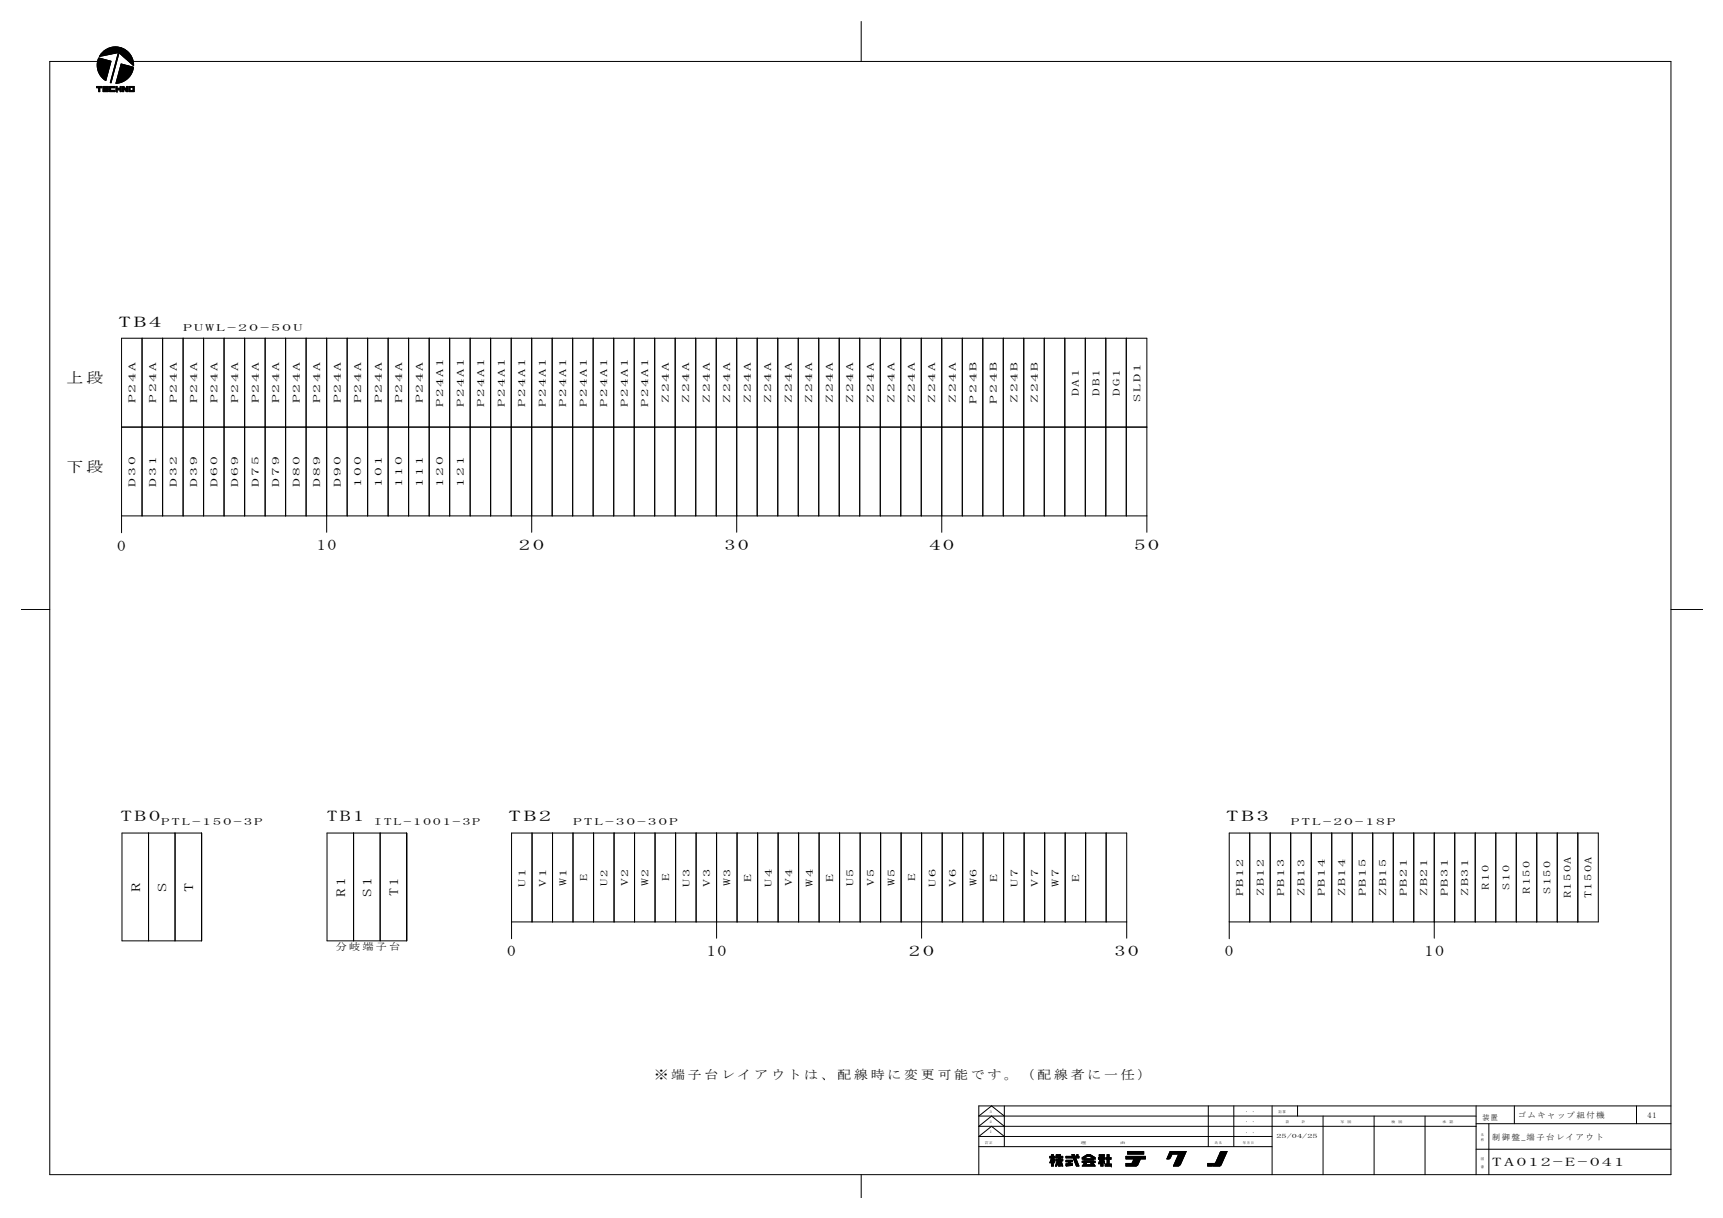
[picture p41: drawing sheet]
<svg xmlns="http://www.w3.org/2000/svg" width="420mm" height="297mm" viewBox="0 0 420 297" stroke-linecap="round" stroke-linejoin="round" font-family="sans-serif">
<defs><g id="words">
<g font-size="3.7">
<text x="28.9" y="79.7">TB 4</text>
<text x="16.1" y="93.5">上 段</text>
<text x="16.1" y="115.1">下 段</text>
<text x="28.6" y="134.3">0</text>
<text x="77.2" y="134.1">10</text>
<text x="126.5" y="134.1">20</text>
<text x="176.7" y="134.1">30</text>
<text x="226.6" y="134.1">40</text>
<text x="276.6" y="134.1">50</text>
<text x="29.3" y="200.3">TB0</text>
<text x="79.7" y="200.3">TB1</text>
<text x="124" y="200.3">T B2</text>
<text x="299" y="200.3">T B3</text>
<text x="123.7" y="233.3">0</text>
<text x="172.3" y="233.2">10</text>
<text x="221.6" y="233.2">20</text>
<text x="271.8" y="233.2">30</text>
<text x="298.7" y="233.3">0</text>
<text x="347.3" y="233.2">10</text>
</g>
<g font-size="3">
<text x="34.2" y="217.5" transform="rotate(-90 34.2 217.5)">R</text>
<text x="40.6" y="217.5" transform="rotate(-90 40.6 217.5)">S</text>
<text x="47.1" y="217.5" transform="rotate(-90 47.1 217.5)">T</text>
<text x="84.1" y="218.7" transform="rotate(-90 84.1 218.7)">R1</text>
<text x="90.6" y="218.7" transform="rotate(-90 90.6 218.7)">S1</text>
<text x="97.1" y="218.5" transform="rotate(-90 97.1 218.5)">T1</text>
<text x="159.6" y="263.1">※ 端 子 台 レ イ ア ウ ト は 、 配 線 時 に 変 更 可 能 で す 。 （ 配 線 者 に 一 任 ）</text>
</g>
<text font-size="2.9" x="363.8" y="284.4">T A 0 12 - E - 0 4 1</text>
<g font-size="2.4">
<text x="44.7" y="80.6">P U W L - 2 0 - 5 0 U</text>
<text x="33.1" y="98.4" transform="rotate(-90 33.1 98.4)">P 2 4 A</text>
<text x="38.1" y="98.3" transform="rotate(-90 38.1 98.3)">P 2 4 A</text>
<text x="43.1" y="98.4" transform="rotate(-90 43.1 98.4)">P 2 4 A</text>
<text x="48.1" y="98.4" transform="rotate(-90 48.1 98.4)">P 2 4 A</text>
<text x="53.1" y="98.4" transform="rotate(-90 53.1 98.4)">P 2 4 A</text>
<text x="58.1" y="98.4" transform="rotate(-90 58.1 98.4)">P 2 4 A</text>
<text x="63.1" y="98.4" transform="rotate(-90 63.1 98.4)">P 2 4 A</text>
<text x="68.1" y="98.4" transform="rotate(-90 68.1 98.4)">P 2 4 A</text>
<text x="73.1" y="98.4" transform="rotate(-90 73.1 98.4)">P 2 4 A</text>
<text x="78.1" y="98.4" transform="rotate(-90 78.1 98.4)">P 2 4 A</text>
<text x="83.1" y="98.4" transform="rotate(-90 83.1 98.4)">P 2 4 A</text>
<text x="88.1" y="98.4" transform="rotate(-90 88.1 98.4)">P 2 4 A</text>
<text x="93.1" y="98.4" transform="rotate(-90 93.1 98.4)">P 2 4 A</text>
<text x="98.1" y="98.4" transform="rotate(-90 98.1 98.4)">P 2 4 A</text>
<text x="103.1" y="98.4" transform="rotate(-90 103.1 98.4)">P 2 4 A</text>
<text x="108.1" y="99.3" transform="rotate(-90 108.1 99.3)">P 2 4 A 1</text>
<text x="113.1" y="99.3" transform="rotate(-90 113.1 99.3)">P 2 4 A 1</text>
<text x="118.1" y="99.3" transform="rotate(-90 118.1 99.3)">P 2 4 A 1</text>
<text x="123.1" y="99.3" transform="rotate(-90 123.1 99.3)">P 2 4 A 1</text>
<text x="128.1" y="99.3" transform="rotate(-90 128.1 99.3)">P 2 4 A 1</text>
<text x="133.1" y="99.3" transform="rotate(-90 133.1 99.3)">P 2 4 A 1</text>
<text x="138.1" y="99.3" transform="rotate(-90 138.1 99.3)">P 2 4 A 1</text>
<text x="143.1" y="99.3" transform="rotate(-90 143.1 99.3)">P 2 4 A 1</text>
<text x="148.1" y="99.3" transform="rotate(-90 148.1 99.3)">P 2 4 A 1</text>
<text x="153.1" y="99.3" transform="rotate(-90 153.1 99.3)">P 2 4 A 1</text>
<text x="158.1" y="99.3" transform="rotate(-90 158.1 99.3)">P 2 4 A 1</text>
<text x="163.1" y="98.3" transform="rotate(-90 163.1 98.3)">Z 2 4 A</text>
<text x="168.1" y="98.3" transform="rotate(-90 168.1 98.3)">Z 2 4 A</text>
<text x="173.1" y="98.3" transform="rotate(-90 173.1 98.3)">Z 2 4 A</text>
<text x="178.1" y="98.3" transform="rotate(-90 178.1 98.3)">Z 2 4 A</text>
<text x="183.1" y="98.3" transform="rotate(-90 183.1 98.3)">Z 2 4 A</text>
<text x="188.1" y="98.3" transform="rotate(-90 188.1 98.3)">Z 2 4 A</text>
<text x="193.1" y="98.3" transform="rotate(-90 193.1 98.3)">Z 2 4 A</text>
<text x="198.1" y="98.3" transform="rotate(-90 198.1 98.3)">Z 2 4 A</text>
<text x="203.1" y="98.3" transform="rotate(-90 203.1 98.3)">Z 2 4 A</text>
<text x="208.1" y="98.3" transform="rotate(-90 208.1 98.3)">Z 2 4 A</text>
<text x="213.1" y="98.3" transform="rotate(-90 213.1 98.3)">Z 2 4 A</text>
<text x="218.1" y="98.3" transform="rotate(-90 218.1 98.3)">Z 2 4 A</text>
<text x="223.1" y="98.3" transform="rotate(-90 223.1 98.3)">Z 2 4 A</text>
<text x="228.1" y="98.3" transform="rotate(-90 228.1 98.3)">Z 2 4 A</text>
<text x="233.1" y="98.3" transform="rotate(-90 233.1 98.3)">Z 2 4 A</text>
<text x="238.1" y="98.4" transform="rotate(-90 238.1 98.4)">P 2 4 B</text>
<text x="243.1" y="98.4" transform="rotate(-90 243.1 98.4)">P 2 4 B</text>
<text x="248.1" y="98.3" transform="rotate(-90 248.1 98.3)">Z 2 4 B</text>
<text x="253.1" y="98.3" transform="rotate(-90 253.1 98.3)">Z 2 4 B</text>
<text x="263.1" y="96.6" transform="rotate(-90 263.1 96.6)">DA1</text>
<text x="268.1" y="96.5" transform="rotate(-90 268.1 96.5)">DB1</text>
<text x="273.1" y="96.5" transform="rotate(-90 273.1 96.5)">DG1</text>
<text x="278.1" y="97.9" transform="rotate(-90 278.1 97.9)">SLD1</text>
<text x="33.1" y="118.7" transform="rotate(-90 33.1 118.7)">D 3 0</text>
<text x="38.1" y="118.7" transform="rotate(-90 38.1 118.7)">D 3 1</text>
<text x="43.1" y="118.7" transform="rotate(-90 43.1 118.7)">D 3 2</text>
<text x="48.1" y="118.7" transform="rotate(-90 48.1 118.7)">D 3 9</text>
<text x="53.1" y="118.7" transform="rotate(-90 53.1 118.7)">D 6 0</text>
<text x="58.1" y="118.7" transform="rotate(-90 58.1 118.7)">D 6 9</text>
<text x="63.1" y="118.7" transform="rotate(-90 63.1 118.7)">D 7 5</text>
<text x="68.1" y="118.7" transform="rotate(-90 68.1 118.7)">D 7 9</text>
<text x="73.1" y="118.7" transform="rotate(-90 73.1 118.7)">D 8 0</text>
<text x="78.1" y="118.7" transform="rotate(-90 78.1 118.7)">D 8 9</text>
<text x="83.1" y="118.7" transform="rotate(-90 83.1 118.7)">D 9 0</text>
<text x="88.1" y="118.7" transform="rotate(-90 88.1 118.7)">1 0 0</text>
<text x="93.1" y="118.7" transform="rotate(-90 93.1 118.7)">1 0 1</text>
<text x="98.1" y="118.7" transform="rotate(-90 98.1 118.7)">1 1 0</text>
<text x="103.1" y="118.7" transform="rotate(-90 103.1 118.7)">1 1 1</text>
<text x="108.1" y="118.7" transform="rotate(-90 108.1 118.7)">1 2 0</text>
<text x="113.1" y="118.7" transform="rotate(-90 113.1 118.7)">1 2 1</text>
<text x="39.3" y="201.3">P T L -1 5 0 -3 P</text>
<text x="91.2" y="201.3">ITL-1001-3P</text>
<text x="139.8" y="201.3">P T L - 3 0 - 3 0 P</text>
<text x="314.8" y="201.3">P T L - 2 0 - 1 8 P</text>
<text x="143.2" y="214.9" transform="rotate(-90 143.2 214.9)">E</text>
<text x="148.2" y="216" transform="rotate(-90 148.2 216)">U2</text>
<text x="163.2" y="215" transform="rotate(-90 163.2 215)">E</text>
<text x="183.2" y="215" transform="rotate(-90 183.2 215)">E</text>
<text x="203.2" y="215" transform="rotate(-90 203.2 215)">E</text>
<text x="223.2" y="215" transform="rotate(-90 223.2 215)">E</text>
<text x="243.2" y="215" transform="rotate(-90 243.2 215)">E</text>
<text x="263.2" y="215" transform="rotate(-90 263.2 215)">E</text>
<text x="128.2" y="216.2" transform="rotate(-90 128.2 216.2)">U1</text>
<text x="133.2" y="216.2" transform="rotate(-90 133.2 216.2)">V1</text>
<text x="138.2" y="216.2" transform="rotate(-90 138.2 216.2)">W1</text>
<text x="153.2" y="216.2" transform="rotate(-90 153.2 216.2)">V2</text>
<text x="158.2" y="216.2" transform="rotate(-90 158.2 216.2)">W2</text>
<text x="168.2" y="216.2" transform="rotate(-90 168.2 216.2)">U3</text>
<text x="173.2" y="216.2" transform="rotate(-90 173.2 216.2)">V3</text>
<text x="178.2" y="216.2" transform="rotate(-90 178.2 216.2)">W3</text>
<text x="188.2" y="216.2" transform="rotate(-90 188.2 216.2)">U4</text>
<text x="193.2" y="216.2" transform="rotate(-90 193.2 216.2)">V4</text>
<text x="198.2" y="216.2" transform="rotate(-90 198.2 216.2)">W4</text>
<text x="208.2" y="216.2" transform="rotate(-90 208.2 216.2)">U5</text>
<text x="213.2" y="216.2" transform="rotate(-90 213.2 216.2)">V5</text>
<text x="218.2" y="216.2" transform="rotate(-90 218.2 216.2)">W5</text>
<text x="228.2" y="216.2" transform="rotate(-90 228.2 216.2)">U6</text>
<text x="233.2" y="216.2" transform="rotate(-90 233.2 216.2)">V6</text>
<text x="238.2" y="216.2" transform="rotate(-90 238.2 216.2)">W6</text>
<text x="248.2" y="216.2" transform="rotate(-90 248.2 216.2)">U7</text>
<text x="253.2" y="216.2" transform="rotate(-90 253.2 216.2)">V7</text>
<text x="258.2" y="216.2" transform="rotate(-90 258.2 216.2)">W7</text>
<text x="303.2" y="218.6" transform="rotate(-90 303.2 218.6)">PB12</text>
<text x="308.2" y="218.5" transform="rotate(-90 308.2 218.5)">ZB12</text>
<text x="313.2" y="218.6" transform="rotate(-90 313.2 218.6)">PB13</text>
<text x="318.1" y="218.5" transform="rotate(-90 318.1 218.5)">ZB13</text>
<text x="323.1" y="218.6" transform="rotate(-90 323.1 218.6)">PB14</text>
<text x="328" y="218.5" transform="rotate(-90 328 218.5)">ZB14</text>
<text x="333.1" y="218.6" transform="rotate(-90 333.1 218.6)">PB15</text>
<text x="338" y="218.5" transform="rotate(-90 338 218.5)">ZB15</text>
<text x="343.1" y="218.6" transform="rotate(-90 343.1 218.6)">PB21</text>
<text x="348" y="218.5" transform="rotate(-90 348 218.5)">ZB21</text>
<text x="353.1" y="218.6" transform="rotate(-90 353.1 218.6)">PB31</text>
<text x="358" y="218.5" transform="rotate(-90 358 218.5)">ZB31</text>
<text x="363.1" y="217" transform="rotate(-90 363.1 217)">R10</text>
<text x="368.1" y="217" transform="rotate(-90 368.1 217)">S10</text>
<text x="373.1" y="218" transform="rotate(-90 373.1 218)">R150</text>
<text x="378.1" y="218" transform="rotate(-90 378.1 218)">S150</text>
<text x="383.1" y="219.1" transform="rotate(-90 383.1 219.1)">R150A</text>
<text x="388.1" y="219.1" transform="rotate(-90 388.1 219.1)">T150A</text>
<text x="81.9" y="231.6">分 岐 端 子 台</text>
</g>
<g font-size="2">
<text x="370.1" y="272.5">ゴ ム キ ャ ッ プ 組 付 機</text>
<text x="401.7" y="272.5">41</text>
<text x="363.8" y="278">制 御 盤 _端 子 台 レ イ ア ウ ト</text>
</g>
<text font-size="1.8" x="361.5" y="273.2">装 置</text>
<text font-size="1.5" x="311.3" y="277.6">25/04/25</text>
<g font-size=".9">
<text x="241.2" y="273.9">２</text>
<text x="241.2" y="271.5">３</text>
<text x="311.8" y="271.5">記 事</text>
<text x="313.6" y="273.9">設 　 　 　 計</text>
<text x="240.3" y="278.9">訂 正</text>
<text x="241.2" y="276.4">１</text>
<text x="263.6" y="278.9">理</text>
<text x="273.2" y="278.9">由</text>
<text x="296.2" y="278.9">氏 名</text>
<text x="303.1" y="278.9">年 月 日</text>
<text x="361.1" y="277.1">名</text>
<text x="361.1" y="278.3">称</text>
<text x="361.1" y="283">図</text>
<text x="361.1" y="284.8">番</text>
</g>
<g font-size=".8">
<text x="303.5" y="273.9">・</text>
<text x="303.5" y="271.5">・</text>
<text x="305.2" y="273.9">・</text>
<text x="305.2" y="271.5">・</text>
<text x="326.9" y="273.9">写</text>
<text x="328.6" y="273.9">図</text>
<text x="339.4" y="273.9">検</text>
<text x="341" y="273.9">図</text>
<text x="351.8" y="273.9">承</text>
<text x="353.5" y="273.9">認</text>
<text x="303.5" y="276.4">・</text>
<text x="305.2" y="276.4">・</text>
</g>
</g></defs>
<g fill="none" stroke="#000" stroke-width=".24">
<path d="M24.1 14.2l3 .7-1.3 4.8a4.4 4.4 0 0 1-1.7-5.5zM24.1 14.1l-.1 .2M24.2 14.2l-.3 .3M24.3 14.2l-.4 .5M24.4 14.2l-.6 .6M24.5 14.2l-.7 .8h-11.7v271.5h395.4v-271.5h-375M24.6 14.3l-.8 .9M24.7 14.3l-1 1M24.8 14.3l-1.1 1.1M24.9 14.4l-1.2 1.2M25 14.4l-1.3 1.3M25 12.7a4.4 4.4 0 0 1 4.9-.9 4.4 4.4 0 0 1 2.7 4.2l-3.6-3.1-1.9 7.3h-.2l2-7.4-4.7 1z"/>
<path d="M25.1 14.4l-1.4 1.4M25.2 14.4l-1.5 1.6M25.3 14.5l-1.6 1.6M25.4 14.5l-1.7 1.7M25.5 14.5l-1.8 1.8M25.5 12.3l-1 1M25.6 14.5l-1.9 1.9M25.7 14.6l-2 1.9M25.8 14.6l-2 2.1M25.8 19.6h.1M25.9 19.4l-.2 .2M25.9 12l-1.6 1.6"/>
<path d="M25.9 14.6l-2.1 2.1M25.9 19.3l-.3 .3M26 19.1l-.4 .4M26 14.6l-2.2 2.3M26 18.9l-.5 .6M26 18.8l-.6 .6M26.1 14.7l-2.3 2.3M26.1 18.6l-.8 .7M26.2 18.4l-.9 .9M26.2 11.9l-1.9 1.9M26.2 18.2l-1 1M26.2 14.7l-2.4 2.4"/>
<path d="M26.2 18.1l-1.1 1.1M26.3 17.9l-1.2 1.2M26.3 14.7l-2.4 2.5M26.3 17.7l-1.3 1.3M26.4 17.5l-1.5 1.5M26.4 11.8l-1.9 1.9M26.4 14.8l-2.5 2.5M26.4 17.4l-1.5 1.5M26.5 17.2l-1.7 1.7M26.5 14.8l-2.6 2.6M26.5 17l-1.7 1.8M26.6 16.9l-1.9 1.8"/>
<path d="M26.6 14.8l-2.6 2.6M26.6 11.7l-2 2M26.6 16.7l-1.9 1.9M26.7 16.5l-2.1 2.1M26.7 14.8l-2.7 2.7M26.7 16.3l-2.2 2.2M26.7 16.2l-2.2 2.2M26.8 16l-2.4 2.4M26.8 11.6l-2 2.1M26.8 14.9l-2.7 2.7M26.8 15.8l-2.4 2.5M26.9 15.7l-2.5 2.5"/>
<path d="M26.9 14.9l-2.8 2.8M26.9 15.5l-2.6 2.6M27 11.6l-2.1 2M27 15.3l-2.8 2.7M27 14.9l-2.9 2.9M27 15.2l-2.8 2.7M27.1 15l-2.9 2.9M27.1 11.5l-2 2.1M27.1 20l-.1 .2M27.2 19.8l-.3 .3M27.2 19.6l-.2 .3M27.3 19.5l-.3 .2"/>
<path d="M27.3 11.5l-2.1 2.1M27.3 19.3l-.2 .3M27.4 19.1l-.3 .3M27.4 18.9l-.3 .3M27.5 11.5l-2.1 2M27.5 18.8l-.3 .2M27.5 18.6l-.3 .3M27.6 18.4l-.3 .3M27.6 11.5l-2 2M27.6 18.2l-.3 .3M27.7 18.1l-.3 .3M27.7 17.9l-.3 .3"/>
<path d="M27.7 11.5l-2 2M27.7 17.7l-.2 .3M27.8 17.6l-.3 .2M27.8 17.4l-.2 .3M27.9 11.4l-2 2M27.9 17.2l-.3 .3M27.9 17l-.2 .3M28 16.9l-.3 .2M28 11.4l-2 2M28 16.7l-.3 .3M28.1 16.5l-.3 .3M28.1 16.4l-.3 .2"/>
<path d="M28.1 11.4l-1.9 2M28.1 16.2l-.2 .3M28.2 16l-.3 .3M28.2 15.9l-.2 .2M28.3 11.4l-2 1.9M28.3 15.7l-.3 .2M28.3 15.5l-.2 .3M28.4 15.3l-.3 .3M28.4 11.4l-1.9 1.9M28.4 15.2l-.2 .2M28.5 15l-.3 .3M28.5 11.5l-1.8 1.8"/>
<path d="M28.5 14.8l-.3 .3M28.6 14.6l-.3 .3M28.6 14.5l-.3 .2M28.6 11.5l-1.8 1.8M28.6 14.3l-.2 .3M28.7 14.1l-.3 .3M28.7 11.5l-1.7 1.7M28.8 14l-.3 .2M28.8 13.8l-.3 .3M28.8 13.6l-.2 .3M28.8 11.5l-1.7 1.7M28.9 13.4l-.3 .3"/>
<path d="M28.9 13.3l-.2 .2M28.9 11.5l-1.6 1.6M29 13.1l-.3 .3M29 12.9l-.2 .3M29.1 11.5l-1.6 1.6M29.2 11.6l-1.6 1.5M29.2 11.6l-1.4 1.5M29.3 11.6l-1.4 1.4M29.5 11.6l-1.4 1.4M29.5 11.7l-1.3 1.3M29.6 15.6l-.1 .1M29.6 11.7l-1.2 1.2"/>
<path d="M29.7 15.6l-.2 .3M29.7 11.7l-1.1 1.2M29.8 15.7l-.4 .4M29.8 11.8l-1.1 1.1M29.9 15.7l-.5 .5M29.9 11.8l-1.1 1M30 11.8l-1.2 1.2M30 15.7l-.7 .7M30.1 11.9l-1 1M30.1 15.7l-.8 .9M30.2 11.9l-1.1 1.1M30.2 15.8l-1 .9"/>
<path d="M30.2 12l-1 1M30.3 15.8l-1.1 1.1M30.3 12l-1 1.1M30.4 12l-1.1 1.1M30.4 15.8l-1.3 1.3M30.5 12.1l-1.1 1.1M30.5 15.9l-1.4 1.4M30.6 12.1l-1.1 1.2M30.6 15.9l-1.6 1.5M30.6 12.2l-1.1 1.1M30.7 12.3l-1.1 1.1M30.7 15.9l-1.7 1.7"/>
<path d="M30.8 12.3l-1.1 1.1M30.8 15.9l-1.9 1.9M30.8 12.4l-1.1 1.1M30.9 16l-2 1.9M30.9 12.4l-1.1 1.1M31 12.5l-1.1 1.1M31 16l-2.2 2.1M31.1 12.5l-1.2 1.2M31.1 16l-2.3 2.3M31.1 12.6l-1.1 1.1M31.2 12.7l-1.1 1.1M31.2 16l-2.4 2.5"/>
<path d="M31.3 12.7l-1.2 1.1M31.3 16.1l-2.6 2.5M31.3 12.8l-1.1 1.1M31.4 12.8l-1.1 1.2M31.4 16.1l-2.7 2.7M31.4 12.9l-1.1 1.1M31.5 16.1l-2.9 2.9M31.5 13l-1.1 1.1M31.6 13l-1.1 1.1M31.6 16.1l-3 3.1M31.6 13.1l-1.1 1.1M31.7 13.2l-1.1 1"/>
<path d="M31.7 16.2l-3.2 3.1M31.7 18.6l-.9 .8M31.7 13.3l-1 1M31.8 13.3l-1.1 1.1M31.8 16.2l-3.3 3.3M31.8 13.4l-1 1M31.9 13.5l-1.1 1M31.9 16.2l-3.5 3.5M31.9 13.5l-1 1M32 18.2l-1.6 1.5M32 13.6l-1 1M32 16.3l-3.6 3.5"/>
<path d="M32 13.7l-.9 1M32.1 13.8l-1 .9M32.1 16.3l-3.7 3.7M32.1 13.9l-.9 .9M32.1 17.9l-1.9 1.9M32.1 13.9l-.8 .9M32.2 14l-.9 .9M32.2 16.3l-3.9 3.9M32.2 14.1l-.8 .9M32.2 17.7l-2.3 2.3M32.3 14.2l-.8 .8M32.3 14.3l-.8 .8"/>
<path d="M32.3 16.3l-4 4M32.3 17.4l-2.6 2.6M32.3 14.4l-.7 .7M32.4 14.5l-.7 .7M32.4 16.4l-4 3.9M32.4 17.3l-2.9 2.8M32.4 14.6l-.7 .7M32.4 14.7l-.6 .6M32.4 17.1l-3.1 3.1M32.5 16.4v.1M32.5 16.4l-3-.8-1.2 4.7M32.5 14.8l-.6 .6"/>
<path d="M32.5 14.9l-.6 .5M32.5 16.9l-3.3 3.3M32.5 16.4l-3.9 3.9M32.5 15l-.5 .5M32.5 16.7l-3.5 3.5M32.5 15.1l-.4 .5M32.5 15.2l-.4 .4M32.5 16.4l-3.8 3.9M32.5 16.6l-3.7 3.7M32.5 16.5a4.5 4.5 0 0 1-4.2 3.8M32.5 15.3l-.3 .4M32.6 15.4l-.3 .3"/>
<path d="M32.6 15.5l-.3 .3M32.6 15.7l-.2 .2M32.6 15.8l-.1 .1M32.6 15.9l-.1 .1M210 5.2v9.8M23.7 21.1l-.1 .1M23.8 21.1l-.2 .3M23.9 21.1l-.3 .3M24.1 21.1l-.3 .3M24.2 21.1l-.3 .3M24.3 21.6l-.2 .2M24.3 21.8l-.2 .3"/>
<path d="M24.3 22.1l-.2 .3M24.3 21.1l-.3 .3M24.3 21.5l-.2 .2M24.3 21.7l-.2 .3M24.3 22l-.2 .2M24.3 22.2l-.1 .2M24.5 21.1l-.4 .4M24.6 21.1l-.5 .5M24.7 21.1l-.3 .3M24.8 21.1h-1.2v.3h.5v1M24.8 21.1v.3h-.5v1h-.2M24.8 21.1l-.3 .3"/>
<path d="M24.8 21.3v.1M24.8 21.2l-.2 .2M25.1 21.1h1.3M25.1 21.1v1.3M25.2 21.1h-.1M25.3 21.1l-.2 .1M25.4 21.1l-.3 .3M25.5 22l-.4 .4M25.5 21.5l-.4 .3M25.5 21.4l-.4 .3M25.5 21.1l-.4 .4M25.5 22.1l-.2 .3"/>
<path d="M25.6 21.6l-.5 .4M25.7 21.6l-.6 .5M25.7 21.1l-.6 .5M25.7 22.1l-.3 .3M25.8 21.1l-.3 .3M25.8 21.6l-.7 .6M25.8 22.1l-.3 .3M25.9 21.1l-.3 .3M25.9 21.6l-.3 .3M25.9 22.1l-.3 .3M26 21.1l-.2 .3M26 21.6l-.3 .3"/>
<path d="M26 22.1l-.2 .3M26.2 22.1l-.3 .3M26.2 21.1l-.3 .3M26.2 21.6l-.3 .3M26.3 21.6l-.3 .3M26.3 21.1l-.3 .3M26.3 22.1l-.3 .3M26.4 22.1v.3h-1.3M26.4 21.1v.3h-.9v.2h.9M26.4 21.9h-.9v.2h.9M26.4 21.6v.3M26.4 21.1l-.3 .3"/>
<path d="M26.4 21.7l-.1 .2M26.4 21.8v.1M26.4 22.2l-.1 .2M26.4 21.2l-.1 .2M26.4 21.6l-.3 .3M26.4 22.1l-.2 .3M26.7 22.4h1.3M26.8 21.1l-.1 .1M27 21.6l-.3 .2M27 22l-.3 .2M27 21.8l-.3 .3M27 21.7l-.3 .3"/>
<path d="M27 21.5l-.3 .2M27 21.1l-.3 .3M27 22l-.3 .4M27.1 20.1l-.1 .1M27.1 21.1l-.4 .4M27.2 22l-.4 .4M27.2 21.1l-.5 .5M27.3 22l-.3 .4M27.4 21.1l-.4 .3M27.4 22l-.3 .4M27.5 21.1l-.3 .3M27.5 22l-.3 .4"/>
<path d="M27.6 21.1l-.3 .3M27.7 22l-.4 .4M27.7 21.1l-.3 .3M27.8 22l-.3 .4M27.9 21.1l-.4 .3M27.9 22l-.3 .4M28 21.1h-1.3v1.3M28 21.1v.3h-1v.6h1v.4M28 21.1l-.3 .3M28 21.2l-.2 .2M28 21.3l-.1 .1M28 22.1l-.3 .3"/>
<path d="M28 22.2l-.2 .2M28 22.3v.1M28.3 21.1h.2M28.3 22.4h.2M28.3 21.1v1.3M28.3 21.1h.1M28.4 21.1l-.1 .1M28.5 22.4h.1M28.5 21.1v.4h.8v-.4h.3M28.5 22.4v-.5h.8v.5M28.5 21.1l-.2 .3M28.5 22.1l-.2 .3"/>
<path d="M28.5 22l-.2 .2M28.5 21.5l-.2 .2M28.5 21.4l-.2 .2M28.5 21.2l-.2 .3M28.5 22.2l-.1 .2M28.6 21.5l-.3 .3M28.7 21.5l-.4 .5M28.9 21.5l-.6 .6M29 21.5l-.4 .4M29.1 21.5l-.4 .4M29.2 21.5l-.3 .4M29.4 21.1l-.1 .1"/>
<path d="M29.6 21.1v1.3h-.3M29.6 21.1l-.3 .2M29.6 21.2l-.3 .3M29.6 21.3l-.6 .6M29.6 21.5l-.5 .4M29.6 21.6l-.4 .3M29.6 21.7l-.3 .3M29.6 21.8l-.3 .3M29.6 22l-.3 .2M29.6 22.1l-.3 .3M29.6 22.2l-.2 .2M29.9 22.4h.3v-.8l.6 .8"/>
<path d="M30 21.1l-.1 .1M30.1 21.1l-.2 .3M30.2 22l-.3 .4M30.2 21.9l-.3 .3M30.2 21.8l-.3 .3M30.2 21.7l-.3 .3M30.2 22.2l-.2 .2M30.2 22.3l-.1 .1M30.2 21.1l-.3 .4M30.3 21.2l-.4 .4M30.3 21.3l-.4 .4M30.4 21.3l-.5 .5"/>
<path d="M30.4 21.4l-.2 .2M30.5 21.5l-.2 .2M30.6 21.5l-.3 .3M30.6 21.6l-.2 .2M30.7 21.7l-.3 .2M30.7 21.8l-.2 .2M30.8 21.8l-.2 .2M30.8 22.4h.3M30.9 21.1h-.1M31 21.1l-.2 .2M31.1 21.1h-.3v.8l-.6-.8h-.3v1.3M31.1 21.1v1.3"/>
<path d="M31.1 21.1l-.3 .3M31.1 21.2l-.3 .3M31.1 21.3l-.3 .4M31.1 21.5l-.3 .3M31.1 21.6l-.5 .5M31.1 21.7l-.4 .5M31.1 21.8l-.4 .4M31.1 22l-.3 .3M31.1 22.1l-.2 .3M31.1 22.2l-.1 .2M31.1 22.3v.1M31.4 21.1h1.3"/>
<path d="M31.4 21.1v1.3M31.5 21.1h-.1M31.6 21.1l-.2 .1M31.7 21.3h.8M31.7 21.3v.8M31.7 22.1l-.3 .3M31.7 22l-.3 .2M31.7 21.8l-.3 .3M31.7 21.7l-.3 .3M31.7 21.6l-.3 .2M31.7 21.5l-.3 .2M31.7 21.4l-.3 .2"/>
<path d="M31.7 21.1l-.3 .3M31.8 21.1l-.4 .4M31.8 22.1l-.2 .3M32 21.1l-.3 .2M32 22.1l-.3 .3M32.1 21.1l-.3 .2M32.1 22.1l-.3 .3M32.2 21.1l-.2 .2M32.2 22.1l-.3 .3M32.3 22.1l-.2 .3M32.3 21.1l-.2 .2M32.5 21.3v.8h-.8"/>
<path d="M32.5 21.1l-.3 .2M32.6 21.1l-.3 .2M32.7 21.1v1.3h-1.3M32.7 21.1l-.2 .2M32.7 21.2l-.2 .3M32.7 21.3l-.2 .3M32.7 21.5l-.2 .2M32.7 21.6l-.2 .2M32.7 21.7l-.2 .3M32.7 21.8l-.5 .6M32.7 22l-.4 .4M32.7 22.1l-.2 .3"/>
<path d="M32.7 22.2l-.1 .2M32.7 22.3v.1M34.6 82.5v43.3M39.7 82.5v43.3M44.7 82.5v43.3M49.6 82.5v43.3M54.6 82.5v43.3M59.7 82.5v43.3M64.7 82.5v43.3M69.6 82.5v43.3M74.6 82.5v43.3M79.7 82.5v47.3"/>
<path d="M84.7 82.5v43.3M89.7 82.5v43.3M94.6 82.5v43.3M99.6 82.5v43.3M104.7 82.5v43.3M109.7 82.5v43.3M114.6 82.5v43.3M119.6 82.5v43.3M124.7 82.5v43.3M129.7 82.5v47.3M134.7 82.5v43.3M139.6 82.5v43.3"/>
<path d="M144.6 82.5v43.3M149.7 82.5v43.3M154.7 82.5v43.3M159.6 82.5v43.3M164.6 82.5v43.3M169.7 82.5v43.3M174.7 82.5v43.3M179.7 82.5v47.3M184.6 82.5v43.3M189.7 82.5v43.3M194.7 82.5v43.3M199.7 82.5v43.3"/>
<path d="M204.6 82.5v43.3M209.6 82.5v43.3M214.7 82.5v43.3M219.7 82.5v43.3M224.7 82.5v43.3M229.6 82.5v47.3M234.7 82.5v43.3M239.7 82.5v43.3M244.7 82.5v43.3M249.6 82.5v43.3M254.6 82.5v43.3M259.7 82.5v43.3"/>
<path d="M264.7 82.5v43.3M269.7 82.5v43.3M274.6 82.5v43.3M29.6 104.2h250.1M29.6 125.8h250.1M279.7 129.8v-47.3h-250.1v47.4M5.1 148.6h7M407.5 148.6h7.7M29.7 203.2h19.5v26.2h-19.5zM36.2 203.2v26.2M42.7 203.2v26.2M79.7 203.2h19.5v26.2h-19.5z"/>
<path d="M86.2 203.2v26.2M92.7 203.2v26.2M129.7 203.2v21.6M134.7 203.2v21.6M139.7 203.2v21.6M144.7 203.2v21.6M149.7 203.2v21.6M154.7 203.2v21.6M159.7 203.2v21.6M164.7 203.2v21.6M169.7 203.2v21.6M174.7 203.2v25.6"/>
<path d="M179.7 203.2v21.6M184.8 203.2v21.6M189.7 203.2v21.6M194.7 203.2v21.6M199.7 203.2v21.6M204.7 203.2v21.6M209.8 203.2v21.6M214.7 203.2v21.6M219.7 203.2v21.6M224.7 203.2v25.6M229.8 203.2v21.6M234.7 203.2v21.6"/>
<path d="M239.7 203.2v21.6M244.7 203.2v21.6M249.7 203.2v21.6M254.8 203.2v21.6M259.7 203.2v21.6M264.7 203.2v21.6M269.7 203.2v21.6M304.7 203.2v21.6M309.7 203.2v21.6M314.7 203.2v21.6M319.8 203.2v21.6M324.7 203.2v21.6"/>
<path d="M329.7 203.2v21.6M334.7 203.2v21.6M339.8 203.2v21.6M344.8 203.2v21.6M349.7 203.2v25.6M354.7 203.2v21.6M359.7 203.2v21.6M364.8 203.2v21.6M369.7 203.2v21.6M374.7 203.2v21.6M379.7 203.2v21.6M384.8 203.2v21.6"/>
<path d="M124.7 224.8h150.1M274.8 228.8v-25.6h-150.1v25.7M299.8 224.8h90v-21.6h-90v25.7M238.7 279.6h71.5M244.9 277.2l-3.1-2.5-3.1 2.5h71.5M244.9 274.7l-3.1-2.5-3.1 2.5h121.3M244.9 269.7v9.9M244.9 272.2l-3.1-2.5-3.1 2.5h121.2M294.6 269.7v9.9M300.9 269.7v9.9M310.2 269.7v16.8M316.4 269.7v2.5"/>
<path d="M322.6 272.2v14.3M335.1 272.2v14.3M347.5 272.2v14.3M359.9 269.7v16.8M359.9 274h47.6M363.1 274v12.5M369.3 269.7v4.3M399.1 269.7v4.3M407.5 269.7h-168.8v16.8M210 286.5v5.5M256 283.6h.2l.2-.4v1.2h.5M256.1 282l-.1 .1"/>
<path d="M256.2 282l-.2 .2M256.3 282l-.3 .3M256.3 283.4l-.2 .2M256.5 281.6l-.1 .1M256.6 281.6l-.2 .2M256.7 281.6l-.3 .3M256.8 281.6l-.7 .8M256.9 281.6h-.5v.4h-.4v.4h.4l-.4 1.2M256.9 281.6v.4h.3M256.9 281.9l-.5 .5M256.9 281.8l-.6 .6M256.9 281.7l-.7 .7"/>
<path d="M256.9 283.1l-.5 .5M256.9 283.2l-.5 .5M256.9 283.3l-.5 .5M256.9 283.5l-.5 .4M256.9 283.6l-.5 .5M256.9 283.7l-.5 .5M256.9 283.8l-.5 .5M256.9 284l-.4 .4M256.9 284.1l-.3 .3M256.9 284.2l-.2 .2M256.9 284.3l-.1 .1M256.9 282.4l-.8 .8"/>
<path d="M257 282.5l-.9 .9M257 282l-.7 .6M257 282.6l-1 1M257 282.7l-.6 .6M257.1 282l-.8 .8M257.1 282.7l-.7 .7M257.1 282.8l-.2 .3M257.2 283.4h.1M257.2 282v.4h-.3l.3 .5M257.2 283.4l-.3-.4v1.4M257.2 282.9v.5M257.2 282.3l-.1 .1"/>
<path d="M257.2 282.1l-.3 .3M257.2 282l-1 1M257.2 282.9l-.2 .2M257.2 283l-.2 .2M257.2 283.1l-.1 .2M257.2 283.3h-.1M257.4 282.4h.7v.3h-.6M257.5 283.1h.3l-.4 1.3h.3M257.5 282.7v.4M257.5 282.7h.1M257.6 281.6v.1M257.7 284.4l.4-.9v.9h.5v-.8l.3 .8h.3"/>
<path d="M257.7 282.7l-.2 .2M257.7 284.3l-.1 .1M257.7 281.6l-.2 .2M257.8 282.7l-.3 .3M257.9 284l-.4 .4M257.9 281.6l-.4 .4M257.9 282.7l-.4 .4M257.9 281.9l-.4 .5M257.9 281.8l-.5 .5M258 281.6l-.5 .5M258 282l-.4 .4M258 283.7l-.6 .7"/>
<path d="M258 282.7l-.4 .4M258.1 282l-.4 .4M258.1 282h-.2l.1-.4h-.4l-.2 .8M258.1 282v-.4h.5v.4M258.3 281.6l-.2 .1M258.4 281.6l-.3 .3M258.5 281.6l-.4 .4M258.6 282h.6v.4h-.6v.3h.6M258.6 281.6l-.8 .8M258.6 281.7l-.6 .7M258.6 282.6l-1 1M258.6 282.5l-.9 .9"/>
<path d="M258.6 282l-.5 .5M258.6 281.9l-.5 .5M258.6 283.6l-.5 .5M258.6 283.9l-.5 .5M258.6 284l-.3 .4M258.6 284.1l-.2 .3M258.6 284.3l-.1 .1M258.6 282.7l-1.1 1.1M258.7 282l-.6 .6M258.8 282.7l-1.3 1.3M258.8 283.2l-.7 .7M258.8 283.3l-.7 .7"/>
<path d="M258.9 282l-1.1 1.1M258.9 283.4l-.3 .2M258.9 283.5l-.8 .7M258.9 282.7l-1.5 1.5M258.9 283.6l-.2 .2M258.9 283.7l-.2 .2M259 282l-1.2 1.2M259 283.8l-.2 .2M259 283.9l-.2 .2M259 282.7l-.9 .9M259 284l-.2 .2M259.1 284.1l-.2 .1"/>
<path d="M259.1 284.1l-.2 .2M259.1 282l-.4 .4M259.1 284.2l-.1 .2M259.2 282.7v.4M259.2 283.1h-.4l.4 1.3M259.2 282.1l-.4 .3M259.2 282.2l-.2 .2M259.2 282.3l-.1 .1M259.2 282.7l-1.1 1M259.2 282.8l-.3 .3M259.2 283l-.2 .1M259.2 283.1h-.1"/>
<path d="M259.2 284.3l-.1 .1M259.9 282h1.6M259.9 282v.4h1.8l.8 2h.6l-.8-2h.8v-.4M259.9 284.2l.1 .2M260 282h-.1M260.1 283l-.2 .1M260.1 283.8l-.2 .1M260.1 282l-.2 .2M260.2 283l-.3 .2M260.2 283.8l-.3 .3M260.3 282l-.4 .3M260.3 283.8l-.4 .4"/>
<path d="M260.3 283l-.4 .3M260.4 282l-.4 .4M260.4 283l-.4 .3M260.4 283.8l-.4 .5M260.5 283.8v-.5h-.6v-.3h1.6v.3h-.5v.5M260.5 283.8h-.6v.4M260.5 282l-.4 .4M260.6 283l-.4 .3M260.6 282l-.4 .4M260.7 283l-.4 .3M260.8 282l-.4 .4M260.8 283l-.4 .3"/>
<path d="M260.9 282l-.4 .4M261 283l-.5 .4M261 283.8h.5v.4l-1.5 .2M261 283.5l-.8 .9M261 283.4l-1 1M261 283.7l-.7 .6M261 283.8l-.6 .5M261 282l-.4 .4M261.1 283l-.6 .5M261.1 283.8l-.5 .5M261.1 282l-.4 .4M261.2 283l-.7 .6"/>
<path d="M261.2 283.8l-.5 .5M261.2 282l-.3 .4M261.3 283l-.8 .8M261.3 283.8l-.4 .5M261.4 282l-.4 .4M261.4 281.6h.1M261.4 283l-.3 .3M261.5 283.8l-.5 .5M261.5 282l-.1-.4h.6l.2 .4h.4v-.4h.3v.4M261.5 282l-.4 .4M261.5 281.6l-.1 .1M261.5 284l-.2 .2"/>
<path d="M261.5 283l-.3 .3M261.5 283.1l-.2 .2M261.5 283.2l-.1 .1M261.5 283.9l-.3 .3M261.5 284.1l-.1 .1M261.7 281.6l-.2 .2M261.8 281.6l-.3 .3M261.9 281.6l-.4 .4M262 281.6l-.8 .8M262.1 281.7l-.7 .7M262.1 281.8l-.6 .6M262.1 281.9l-.5 .5"/>
<path d="M262.2 282l-.5 .4M262.3 282l-.6 .5M262.3 282.4l-.4 .5M262.4 282.5l-.5 .5M262.4 282l-.6 .6M262.4 282.6l-.5 .5M262.4 282.7l-.4 .4M262.5 282.8l-.5 .4M262.5 282.9l-.4 .4M262.5 283l-.4 .4M262.6 283.1l-.5 .4M262.6 283.1l-.4 .5"/>
<path d="M262.6 281.6v.1M262.6 283.2l-.4 .5M262.7 283.3l-.5 .5M262.7 283.4l-.4 .5M262.8 283.5l-.5 .5M262.8 281.6l-.2 .2M262.8 283.6l-.5 .5M262.8 283.7l-.4 .4M262.9 282h.2M262.9 281.6l-1.1 1.1M262.9 281.8l-1.1 1M262.9 281.9l-.5 .5"/>
<path d="M262.9 283.8l-.5 .4M262.9 282l-.4 .4M262.9 283.9l-.4 .4M262.9 284l-.4 .4M263 284.1l-.4 .3M263 282l-.4 .4M263 284.1l-.2 .3M263 284.2l-.1 .2M263.1 284.3l-.1 .1M263.1 282l-.3 .4M263.1 282.2l-.2 .2M263.1 282.3l-.1 .1"/>
<path d="M263.9 282.3l1.2-.7h.8l1.1 .7M263.9 282.3v.4M263.9 283.2v.3M263.9 283.2h3.1v.3M263.9 283.5h.6M263.9 283.2h.1M264 282.3h-.1M264.1 283.2l-.2 .1M264.2 283.2l-.3 .3M264.3 282.6h2.4v.3h-2.4zM264.3 282.1l-.4 .4M264.3 283.2l-.3 .3"/>
<path d="M264.4 282.6l-.1 .1M264.4 283.2l-.3 .3M264.5 283.5l-.6 .9h3.1M264.5 282.6l-.2 .2M264.6 283.2l-.3 .3M264.6 281.9l-.7 .7M264.6 282.6l-.3 .3M264.7 283.2l-.3 .3M264.7 284.1l-.3 .3M264.8 282.6l-.4 .3M264.8 283.2l-.3 .3M264.8 284.1l-.3 .3"/>
<path d="M264.9 282.6l-.3 .3M264.9 281.7l-1 1M264.9 283.7l-.6 .7M264.9 283.2l-.7 .7M265 284.1l-.4 .3M265 282.6l-.3 .3M265.1 283.2l-1.2 1.1M265.1 284.1l-.3 .3M265.1 281.6l-.9 .9M265.1 282.6l-.3 .3M265.2 284.1l-.3 .3M265.2 283.2l-1.2 1.2"/>
<path d="M265.2 282h.5M265.2 282l-1.3 .7M265.2 282.6l-.2 .3M265.3 281.6l-.8 .8M265.3 283.2l-1.2 1.2M265.3 284.1l-.3 .3M265.4 282.6l-.3 .3M265.4 281.6l-.7 .7M265.4 283.2l-.3 .3M265.5 284.1l-.4 .3M265.5 282.6l-.3 .3M265.5 281.6l-.5 .5"/>
<path d="M265.6 283.2l-.4 .3M265.6 284.1l-.3 .3M265.6 282.6l-.3 .3M265.7 281.6l-.5 .4M265.7 283.2l-.3 .3M265.7 282l1.3 .7M265.7 284.1l-.3 .3M265.8 282.6l-.4 .3M265.8 281.6l-.4 .4M265.8 283.2l-.3 .3M265.8 284.1l-.3 .3M265.9 283.5h-.8l-.4 .6"/>
<path d="M265.9 283.5l.3 .6h-1.5M265.9 281.6l-.4 .4M265.9 282.6l-.3 .3M265.9 283.2l-.3 .3M265.9 284.1l-.3 .3M266 281.7l-.4 .3M266 282.6l-.3 .3M266.1 281.7l-.4 .3M266.1 283.2l-.3 .3M266.1 284.1l-.3 .3M266.1 281.8l-.3 .3M266.1 282.6l-.3 .3"/>
<path d="M266.2 281.8l-.3 .3M266.2 283.2l-.3 .3M266.3 282.6l-.4 .3M266.3 281.9l-.3 .2M266.3 283.2l-.4 .4M266.4 281.9l-.3 .3M266.4 282.6l-.3 .3M266.4 281.9l-.2 .3M266.4 283.2l-.4 .4M266.5 282l-.3 .3M266.5 282.6l-.3 .3M266.6 283.6l-.4 .4"/>
<path d="M266.6 283.2l-.6 .5M266.6 282l-.3 .3M266.6 283.7l-.7 .7M266.6 282.6l-.3 .3M266.6 283.7l-.6 .7M266.7 282.1l-.3 .3M266.7 282.7l-.3 .2M266.7 282.8l-.1 .1M266.7 283.2l-.6 .6M266.7 283.8l-.6 .6M266.8 282.1l-.3 .3M266.8 283.9l-.5 .5"/>
<path d="M266.8 284l-.4 .4M266.8 283.2l-.7 .7M266.8 282.2l-.2 .2M266.8 284l-.3 .4M266.9 284.1l-.3 .3M266.9 282.2l-.3 .3M266.9 283.2l-.3 .3M266.9 284.2l-.1 .2M267 282.3l-.3 .2M267 284.3l-.1 .1M267 282.7h.1M267 282.3v.4"/>
<path d="M267 283.5h-.5l.5 .9M267 282.3l-.2 .3M267 282.5l-.1 .1M267 282.6v.1M267 283.2l-.2 .3M267 283.3l-.1 .2M267 283.4v.1M267 284.3v.1M267.9 282.7h.4l-.4 1.1M267.9 283.8h.3l.2-.3v.9M267.9 282.3h1.4M267.9 282.3v.4"/>
<path d="M267.9 282.3h.1M268 282.3l-.1 .2M268 281.6h1.3v.4h-1.3zM268.1 281.6l-.1 .1M268.1 282.3l-.2 .3M268.2 282.3l-.3 .4M268.3 281.6l-.3 .2M268.4 281.6l-.4 .3M268.4 282.3l-.4 .4M268.4 284.4h.6M268.5 281.6l-.4 .4M268.5 282.3l-.4 .4"/>
<path d="M268.6 281.6l-.4 .4M268.6 282.3l-.4 .4M268.7 281.6l-.3 .4M268.7 282.3l-.5 .5M268.9 281.6l-.4 .4M268.9 282.3l-.8 .7M269 283.4l-.6 .6M269 283.6l-.6 .5M269 283.7l-.6 .5M269 283.8l-.6 .6M269 284l-.4 .4M269 284.1l-.3 .3"/>
<path d="M269 284.2l-.2 .2M269 284.3v.1M269 281.6l-.4 .4M269 282.3l-.9 .9M269 282.8l-1 1M269.1 282.9l-1 .9M269.1 281.6l-.4 .4M269.1 282.3l-1.1 1.1M269.1 282.9l-.7 .7M269.2 283l-.8 .8M269.2 283.1l-.8 .8M269.2 281.6l-.4 .4"/>
<path d="M269.2 282.3l-1.3 1.4M269.3 283.2l-.3 .2M269.3 281.7l-.3 .3M269.3 281.8l-.2 .2M269.3 281.9l-.1 .1M269.3 282.7h-.3l.3 .6M269.3 282.3v.4M269.3 283.3v.4l-.3-.4v1.1M269.3 282.6l-.1 .1M269.3 282.5l-.2 .2M269.3 282.3l-1.4 1.5M269.3 283.2l-.2 .3"/>
<path d="M269.3 283.3l-.1 .2M269.3 283.5l-.1 .1M269.3 283.6v.1M269.4 282.7h-.1M269.6 283.9l-.1 .1M269.7 282.7h.3v1.2M269.7 283.9l-.2 .2M269.8 282.3l-.1 .1M269.8 283.9l-.3 .3M269.9 282.3l-.2 .3M270 283.9h-.5v.5h1.5M270 283.9l-.5 .5"/>
<path d="M270 281.6h.1M270.1 281.6l-.1 .1M270.2 281.6l-.2 .3M270.4 281.6l-.4 .4M270.5 282.3v-.7h-.5v.7h-.3v.4M270.5 282.3h.4M270.5 282l-.7 .7M270.5 281.9l-.8 .8M270.5 282.2l-.6 .5M270.5 282.8l-.5 .5M270.5 282.3l-.5 .5M270.5 281.8l-.5 .5"/>
<path d="M270.5 281.7l-.5 .4M270.5 282.9l-.5 .5M270.5 283l-.5 .5M270.5 283.2l-.5 .4M270.5 283.3l-.5 .5M270.5 283.4l-.5 .5M270.5 283.5l-.9 .9M270.5 283.7l-.7 .7M270.5 283.8l-.6 .6M270.5 283.9l-.5 .5M270.5 282.3l-.5 .6M270.6 283.9l-.5 .5"/>
<path d="M270.7 282.3l-.7 .7M270.7 283.9l-.5 .5M270.8 282.3l-.8 .8M270.9 283.9l-.5 .5M270.9 282.7h-.4v1.2h.5M270.9 282.3v.4M270.9 282.3l-.4 .4M270.9 282.4l-.3 .3M270.9 282.6l-.1 .1M270.9 282.7h.1M271 283.9l-.5 .5M271 284.4h.1"/>
<path d="M271 283.9v.5M271 284l-.4 .4M271 284.1l-.2 .3M271 284.2l-.1 .2M274.6 282.6h1.9l-.6 1.1M274.6 282h4.7v.6h-1.2l-.7 1.5-.4 .3M274.6 282v.6M274.6 283.7v.7M274.6 283.7h1.3l-.7 .7M274.6 283.7v.1M274.6 282h.1M274.7 282l-.1 .2"/>
<path d="M274.8 283.7l-.2 .2M274.8 282l-.2 .3M274.9 283.7l-.3 .3M275 282l-.4 .4M275 280.8h.1M275 283.7l-.4 .5M275.1 282l-.5 .5M275.1 280.8l-.1 .2M275.1 283.7l-.5 .6M275.2 282l-.6 .6M275.2 280.8l-.2 .3M275.2 283.7l-.6 .7"/>
<path d="M275.3 282l-.6 .6M275.4 280.8l-.4 .4M275.4 283.7l-.6 .7M275.5 282l-.7 .6M275.5 280.8l-.5 .5M275.5 283.7l-.6 .7M275.6 282l-.6 .6M275.6 280.8l-.6 .7M275.6 283.7l-.6 .7M275.7 282l-.6 .6M275.7 280.8l-.6 .7M275.7 283.7l-.6 .7"/>
<path d="M275.9 282l-.7 .6M275.9 280.8l-.7 .7M276 282l-.7 .6M276 280.8l-.7 .7M276.1 282l-.6 .6M276.1 280.8l-.6 .7M276.2 280.8l-.6 .7M276.2 282l-.6 .6M276.4 280.8l-.7 .7M276.4 282l-.7 .6M276.5 280.8l-.6 .7M276.5 282l-.6 .6"/>
<path d="M276.6 282l-.6 .6M276.6 280.8l-.6 .7M276.7 280.8l-.6 .7M276.7 282l-.6 .6M276.8 282l-.6 .6M276.9 280.8l-.7 .7M277 282l-.6 .6M277 280.8l-.6 .7M277.1 282l-.6 .6M277.1 280.8l-.6 .7M277.2 282l-.7 .7M277.3 280.8l-.7 .7"/>
<path d="M277.4 282l-1 1M277.4 280.8l-.7 .7M277.5 282l-1.2 1.2M277.5 284l-.4 .4M277.5 280.8l-.6 .7M277.6 283.8l-.6 .6h-2.4M277.6 282l-1.4 1.4M277.6 280.8l-.6 .7M277.7 283.5l-.8 .9M277.7 280.8l-.6 .7M277.7 282l-2.3 2.4M277.8 283.3l-1 1.1"/>
<path d="M277.9 280.8l-.6 .7M277.9 282l-2.4 2.4M277.9 283.1l-1.3 1.3M278 280.8l-.6 .7M278 282l-2.4 2.4M278 282.9l-1.5 1.5M278.1 280.8l-.6 .7M278.1 282l-2.4 2.4M278.2 282l-2.3 2.4M278.2 280.8l-.6 .7M278.4 280.8l-.7 .7M278.4 282l-2.4 2.4"/>
<path d="M278.5 280.8l-.6 .7M278.5 282l-2.4 2.4M278.6 282l-2.4 2.4M278.6 280.8l-.6 .7M278.8 280.8l-.7 .7M278.8 282l-2.4 2.4M278.9 282l-.7 .6M278.9 280.8l-.7 .7M278.9 280.8h-3.9v.7h3.9M278.9 280.8v.7M278.9 280.9l-.5 .6M278.9 281l-.4 .5"/>
<path d="M278.9 281.2l-.3 .3M278.9 281.3l-.1 .2M278.9 281.4v.1M279 282l-.6 .6M279.1 282l-.6 .6M279.2 282l-.6 .6M279.3 282.1l-.6 .5M279.3 282.2l-.4 .4M279.3 282.3l-.3 .3M279.3 282.4l-.2 .2M279.3 282.6h-.1M285.4 282.4l-.3 .2h-.6l.8-1.8h4l-1.5 3.2-.5 .4"/>
<path d="M285.4 282.4l.4-.9h1.6l-1.3 2.9h1.2M285.4 280.8l-.1 .2M285.5 282.3l-.4 .3M285.5 280.8l-.4 .4M285.5 282l-.5 .6M285.7 281.8l-.9 .8M285.7 280.8l-.6 .6M285.8 281.6l-1.1 1M285.8 280.8l-.8 .8M285.9 280.8l-1 1.1M286 280.8l-1.2 1.3M286.2 280.8l-1.5 1.5"/>
<path d="M286.3 280.8l-1.7 1.7M286.4 280.8l-1.8 1.8M286.5 280.8l-.6 .7M286.7 280.8l-.7 .7M286.8 280.8l-.6 .7M286.9 280.8l-.6 .7M287.1 280.8l-.7 .7M287.2 280.8l-.7 .7M287.3 280.8l-.6 .7M287.4 280.8l-.6 .7M287.5 280.8l-.6 .7M287.7 280.8l-.7 .7"/>
<path d="M287.8 280.8l-.6 .7M287.9 280.8l-.6 .7M287.9 283.8l-.5 .6M288 283.6l-.7 .8M288 280.8l-.6 .7M288.1 283.4l-1 1M288.2 280.8l-.9 .8M288.2 283.1l-1.2 1.3M288.3 280.8l-1.1 1.1M288.3 282.9l-1.4 1.5M288.4 280.8l-1.3 1.3M288.4 282.7l-1.6 1.7"/>
<path d="M288.5 282.5l-1.9 1.9M288.6 280.8l-1.5 1.5M288.6 282.2l-2.1 2.2M288.7 280.8l-1.8 1.8M288.7 282l-2.3 2.4M288.8 280.8l-2 2M288.8 281.8l-2.6 2.6M288.9 280.8l-2.1 2.2M288.9 281.6l-2.8 2.8M289 281.3l-2.8 2.8M289.1 280.8l-2.5 2.4M289.1 281.1l-2.8 2.8"/>
<path d="M289.2 280.8l-2.7 2.6M289.2 280.9l-2.8 2.8M294.6 283.7l-.1 .1M294.7 283.7l-.2 .3M294.8 283.7l-.3 .4M295 283.7l-.5 .5M295.1 283.7l-.6 .6M295.2 283.7l-.6 .7M295.3 283.7l-.6 .7M295.5 283.7l-.7 .7M295.6 283.7l-.6 .7M295.7 283.7l-.6 .7"/>
<path d="M295.8 283.7l-.6 .7M296 283.7l-.7 .7M296.1 283.7l-.6 .7M296.1 283.7h-1.6v.7h2.9l.5-.6M296.4 283.5l-.3 .2M296.5 283.5l1.1-2.6 1.6-.1-1.5 3.3-.3 .3M297.7 280.9l-.1 .1M297.8 284l-.3 .4M297.9 280.8l-.4 .4M298 280.8l-.6 .7M298 283.6l-.8 .8M298.1 283.4l-1 1"/>
<path d="M298.1 280.8l-.8 .9M298.2 283.1l-1.2 1.3M298.3 280.8l-1.1 1.1M298.3 282.9l-1.4 1.5M298.4 280.8l-1.3 1.3M298.4 282.7l-1.7 1.7M298.5 282.5l-1.9 1.9M298.5 280.8l-1.5 1.6M298.6 282.2l-2.1 2.2M298.7 280.8l-1.8 1.8M298.7 282l-2.4 2.4M298.8 280.8l-2 2"/>
<path d="M298.8 281.8l-2.6 2.6M298.9 280.8l-2.2 2.2M298.9 281.6l-2.8 2.8M299 281.3l-3 3.1M299 280.8l-2.4 2.5M299.1 281.1l-3.3 3.3M299.1 280.8l-2.6 2.7M299.2 280.9l-3.5 3.5M359.9 280.3h47.6"/>
</g>
<use href="#words"/>
</svg>
